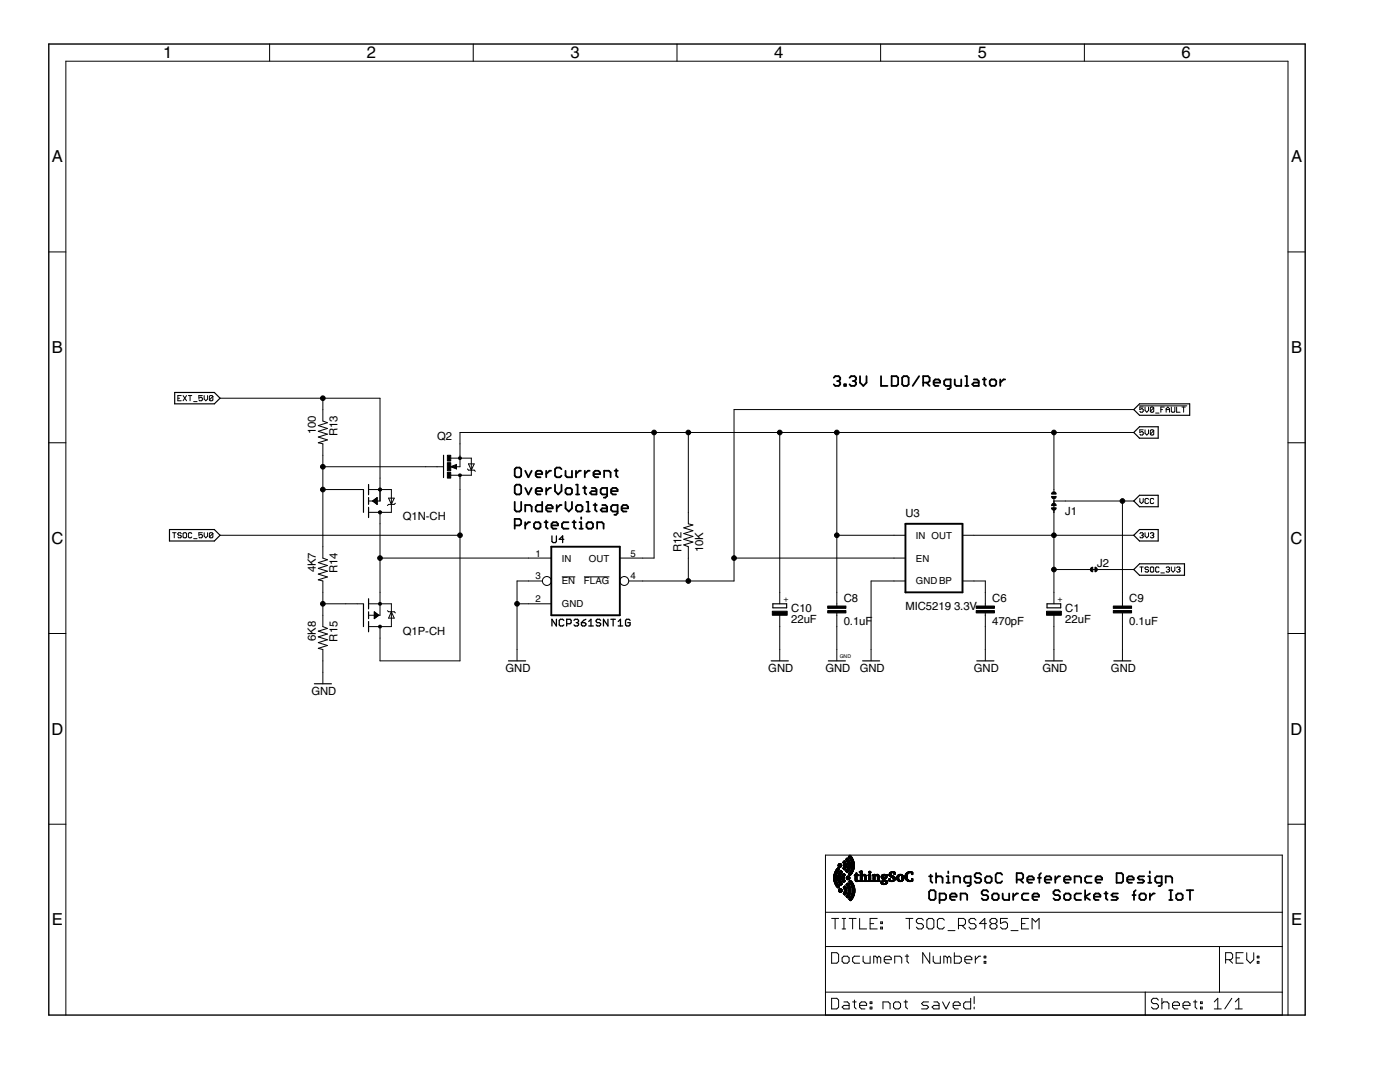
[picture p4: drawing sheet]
<svg xmlns="http://www.w3.org/2000/svg" width="279mm" height="216mm" viewBox="0 0 279 216" stroke-linecap="round" stroke-linejoin="round" font-family="sans-serif">
<defs><g id="words">
<g font-size="3.8">
<text x="32.6" y="11.7">1</text>
<text x="73.2" y="11.7">2</text>
<text x="113.9" y="11.7">3</text>
<text x="154.5" y="11.7">4</text>
<text x="195.2" y="11.7">5</text>
<text x="235.8" y="11.7">6</text>
<text x="10.3" y="32.4">A</text>
<text x="257.7" y="32.4">A</text>
<text x="10.3" y="70.5">B</text>
<text x="257.7" y="70.5">B</text>
<text x="10.3" y="108.5">C</text>
<text x="257.6" y="108.5">C</text>
<text x="10.3" y="146.6">D</text>
<text x="257.6" y="146.6">D</text>
<text x="10.3" y="184.7">E</text>
<text x="257.7" y="184.7">E</text>
</g>
<g font-size="2.6">
<text x="63.1" y="86.6" transform="rotate(-90 63.1 86.6)">100</text>
<text x="67.4" y="87" transform="rotate(-90 67.4 87)">R13</text>
<text x="87.2" y="87.9">Q2</text>
<text x="80.4" y="103.8">Q1N-CH</text>
<text x="180.7" y="103.2">U3</text>
<text x="212.6" y="102.7">J1</text>
<text x="136" y="110.2" transform="rotate(-90 136 110.2)">R12</text>
<text x="140.3" y="110.2" transform="rotate(-90 140.3 110.2)">10K</text>
<text x="219" y="113.2">J2</text>
<text x="63.1" y="114.2" transform="rotate(-90 63.1 114.2)">4K7</text>
<text x="67.4" y="114.4" transform="rotate(-90 67.4 114.4)">R14</text>
<text x="157.9" y="124.3">22uF</text>
<text x="157.9" y="122.1">C10</text>
<text x="168.4" y="124.7">0.1uF</text>
<text x="168.4" y="120.1">C8</text>
<text x="180.7" y="121.6">MIC5219</text>
<text x="190.4" y="121.6">3.3V</text>
<text x="198" y="124.7">470pF</text>
<text x="198" y="120.1">C6</text>
<text x="212.6" y="124.3">22uF</text>
<text x="212.6" y="122.1">C1</text>
<text x="225.4" y="124.7">0.1uF</text>
<text x="225.4" y="120.1">C9</text>
<text x="63.1" y="127.9" transform="rotate(-90 63.1 127.9)">6K8</text>
<text x="67.4" y="128" transform="rotate(-90 67.4 128)">R15</text>
<text x="80.4" y="126.6">Q1P-CH</text>
<text x="100.9" y="134.2">GND</text>
<text x="153.3" y="134.2">GND</text>
<text x="164.7" y="134.2">GND</text>
<text x="171.6" y="134.2">GND</text>
<text x="194.4" y="134.2">GND</text>
<text x="208" y="134.2">GND</text>
<text x="221.7" y="134.2">GND</text>
<text x="62.2" y="138.7">GND</text>
</g>
<g font-size="2.2">
<text x="182.8" y="107.5">IN OUT</text>
<text x="106.9" y="111">1</text>
<text x="112.1" y="112">IN</text>
<text x="117.5" y="112.1">OUT</text>
<text x="125.8" y="111">5</text>
<text x="182.8" y="112">EN</text>
<text x="106.9" y="115.6">3</text>
<text x="112.1" y="116.6">EN</text>
<text x="116.5" y="116.6">FLAG</text>
<text x="125.8" y="115.6">4</text>
<text x="182.8" y="116.6">GNDBP</text>
<text x="106.9" y="120.2">2</text>
<text x="112.1" y="121.2">GND</text>
</g>
<g font-size="1.9">
<text x="157.3" y="120.1" transform="rotate(-90 157.3 120.1)">+</text>
<text x="212" y="120.1" transform="rotate(-90 212 120.1)">+</text>
</g>
<text font-size="1.2" x="167.6" y="131.3">GND</text>
</g></defs>
<g fill="none" stroke="#000" stroke-width=".25">
<path d="M110.2 106.9v1.2l.2 .2h.4l.2-.2v-1.2M112.5 107.6h-.9l.7-.7v1.4M111 123.6v1.3l-.8-1.3v1.3M112.5 123.8l-.2-.2h-.5l-.2 .2v.9l.2 .2h.5l.2-.2M113.1 124.5h.7l.2-.3v-.4l-.2-.2h-.7v1.3M114.6 123.8l.2-.2h.4l.3 .2v.2l-.3 .2M115 124.2h.2M115.2 124.2l.3 .3v.2l-.3 .2h-.4l-.2-.2M116 124.2h.7l.2 .3v.2l-.2 .2h-.5l-.2-.2zM116.9 123.6l-.4 .2-.5 .4M117.5 124.9h.9M117.5 124l.4-.4v1.3"/>
<path d="M119.9 123.8l-.3-.2h-.4l-.2 .2 .2 .4h.4l.3 .3v.2l-.3 .2h-.4l-.2-.2M121.3 123.6v1.3l-.9-1.3v1.3M121.9 123.6h.9M122.4 123.6v1.3M123.4 124.9h.9M123.4 124l.4-.4v1.3M125.8 123.8l-.3-.2h-.4l-.3 .2v.9l.3 .2h.4l.3-.2v-.5h-.5"/>
</g>
<g fill="none" stroke="#000" stroke-width=".2">
<path d="M53.8 8.8v3.4M94.4 8.8v3.4M135.1 8.8v3.4M175.7 8.8v3.4M216.4 8.8v3.4M9.7 50.3h3.4M257 50.3h3.5M35.5 79.5h.3M36.2 78.9h-.7v1.1h.7M36.5 78.9l.7 1.1M37.2 78.9l-.7 1.1M37.6 78.9h.7"/>
<path d="M37.9 78.9v1.1M40.4 78.9h-.7v.6l.3-.2 .4 .2v.3l-.2 .2h-.3l-.2-.2M40.7 78.9v.7l.4 .4 .3-.4v-.7M42.5 79.1l-.2-.2h-.3l-.2 .2v.7M42.5 79.1v.7l-.2 .2h-.3l-.2-.2M42.5 79.1l-.7 .7M43.9 79.5h31.9v20.5h-2.2M64.4 79.5v4.5l.9 .3-1.8 .6 1.8 .6-1.8 .6 1.8 .5-1.8 .6 1.8 .6-1.8 .5 .9 .3v22.8l.9 .3-1.8 .6 1.8 .5-1.8 .6 1.8 .6-1.8 .6 1.8 .5-1.8 .6 .9 .2v9.1l.9 .4-1.8 .5 1.8 .6-1.8 .6 1.8 .6-1.8 .5 1.8 .6-1.8 .6 .9 .2v6.8M9.7 88.3h3.4M38.7 80.1h.6M64.4 97.7h8.1M64.4 93.1h24"/>
<path d="M73.6 97.7h4.5v4.5h-4.5M74.4 100l.9-.7v1.3zM74.4 99.9h.9M74.6 99.8h.7M74.7 99.7h.6M74.8 99.6h.5M75 99.5h.3M75.1 99.4h.2M77.6 99.4h1.1l-.6 1.2zM90 91.4h4.1v3.4h-4.1M90 93.1l1.1-.4v.9zM91.8 94.8v37.1h-16v-6.9"/>
<path d="M93.3 93.6l.2 .2h1.1l.3 .2M93.5 92.6h1.1l-.5 1.2zM130.5 86.3v25.1h-6.8M137.4 86.3v18.2l.9 .3-1.8 .5 1.8 .6-1.8 .6 1.8 .5-1.8 .6 1.8 .6-1.8 .5 .9 .4v6.8M155.6 86.3v34.2M167 86.3v34.6M210.3 100h16M210.3 86.3v12.1M210.3 99.5v.9M224 100v20.9M226.3 81.7h-79.8v34.2h-21M226.3 86.3h-134.5v6.8h-.8"/>
<path d="M227.4 81h9.5M227.5 99.5v.6l.3 .4 .4-.4v-.6M228.2 81.2h-.7v.5l.3-.1 .4 .1v.4l-.2 .2h-.4l-.1-.2M228.2 85.8h-.7v.5l.3-.2 .4 .2v.3l-.2 .2h-.4l-.1-.2M228.5 81.2v.7l.4 .4 .3-.4v-.7M228.5 85.8v.7l.4 .3 .3-.3v-.7M229.2 99.6l-.2-.1h-.3l-.2 .1v.7l.2 .2h.3l.2-.2M230.3 99.6l-.2-.1h-.4l-.1 .1v.7l.1 .2h.4l.2-.2M230.3 81.4l-.2-.2h-.4l-.1 .2v.7M230.3 85.9l-.2-.1h-.4l-.1 .1v.7M230.3 85.9v.7l-.2 .2h-.4l-.1-.2M230.3 81.4v.7l-.2 .2h-.4l-.1-.2"/>
<path d="M230.3 85.9l-.7 .7M230.3 81.4l-.7 .7M230.6 82.4h.7M231.7 81.7h.3M232.4 81.2h-.7v1.1M232.7 81.7h.7M232.7 82.3v-.7l.4-.4 .3 .4v.7M233.8 81.2v.9l.1 .2h.4l.2-.2v-.9M234.8 81.2v1.1h.7M235.9 81.2h.7M236.2 81.2v1.1M257 88.3h3.5"/>
<path d="M34.4 106.3h.7M34.8 106.3v1M36.2 106.5l-.2-.2h-.3l-.2 .2 .2 .3h.3l.2 .2-.2 .3h-.3l-.2-.2M36.5 106.5l.2-.2h.4l.1 .2v.6l-.1 .2h-.4l-.2-.2zM38.3 106.5l-.2-.2h-.3l-.2 .2v.6l.2 .2h.3l.2-.2M38.7 107.5h.6M40.4 106.3h-.7v.5l.3-.2 .4 .2v.3l-.2 .2h-.3l-.2-.2M40.7 106.3v.7l.4 .3 .3-.3v-.7M42.5 106.5l-.2-.2h-.3l-.2 .2v.6M42.5 106.5v.6l-.2 .2h-.3l-.2-.2M42.5 106.5l-.7 .6M43.9 106.8h47.9"/>
<path d="M74.4 100h.9M74.6 100.1h.7M74.7 100.2h.6M74.8 100.3h.5M75 100.4h.3M75.1 100.5h.2M75.3 100.6h.1M75.8 111.4h34.2M75.8 102.2v20.6h-2.2M78.9 100.4l-.2 .2h-1.1l-.3 .3M108.2 115.9h-5v16M112.1 115.1h2.7"/>
<path d="M116.5 115.1h5.1M146.5 111.4h34.2M167 106.8h13.7M180.7 115.9h-6.9v16M192.1 106.8h34.2M192.1 115.9h4.5v5M210.3 113.6h7.5M210.3 101.6v18.9M219 113.6h7.3M227.5 106.5l.1-.2h.4l.2 .2-.2 .3M227.5 113.1h.7M227.8 106.8h.2"/>
<path d="M227.8 113.1v1.1M228 106.8l.2 .2-.2 .3h-.4l-.1-.2M228.5 106.3v.7l.4 .3 .3-.3v-.7M229.2 113.3l-.2-.2h-.3l-.2 .2 .2 .3h.3l.2 .2-.2 .4h-.3l-.2-.2M229.6 106.5l.1-.2h.4l.2 .2-.2 .3M229.7 113.1h.4l.2 .2v.7l-.2 .2h-.4l-.1-.2v-.7zM229.9 106.8h.2M230.1 106.8l.2 .2-.2 .3h-.4l-.1-.2M231.3 113.3l-.2-.2h-.3l-.2 .2v.7l.2 .2h.3l.2-.2M231.7 114.3h.7M232.7 113.3l.2-.2h.3l.2 .2-.2 .3M233.1 113.6h.1"/>
<path d="M233.2 113.6l.2 .2-.2 .4h-.3l-.2-.2M233.8 113.1v.7l.3 .4 .4-.4v-.7M234.8 113.3l.2-.2h.3l.2 .2-.2 .3M235.2 113.6h.1M235.3 113.6l.2 .2-.2 .4h-.3l-.2-.2M9.7 126.4h3.4M64.4 120.5h8.1M73.6 120.5h4.5v4.5h-4.5M74.7 123.3h.1M74.7 122.1l.9 .7-.9 .6zM74.7 123.4h.1M74.7 123.2h.3"/>
<path d="M74.7 123.1h.4M74.7 123h.6M74.7 122.9h.7M74.7 122.7h.8M74.7 122.6h.7M74.7 122.5h.5M74.7 122.4h.4M74.7 122.3h.3M74.7 122.2h.1M77.3 121.9l.3 .2h1.1l.2 .2M78.1 122.1l.6 1.2h-1.1zM103.2 120.5h6.8"/>
<path d="M155.6 122.8v9.1M167 122.3v9.6M196.6 122.3v9.6M210.3 122.8v9.1M224 122.3v9.6M257 126.4h3.5M9.7 164.5h3.4M164.7 170.6h91.2v31.9h-91.2zM257 164.5h3.5M164.7 188.9h91.2M164.7 198h91.2M164.7 182h91.2"/>
<path d="M166 190.1h1l.4 .3v1.4l-.4 .4h-1zM166 199.2h1l.4 .4v1.4l-.4 .3h-1zM166 183.3h1.4M166.7 183.3v2.1M168.1 191.1l.3-.3h.7l.4 .3v.7l-.4 .4h-.7l-.3-.4zM168.1 183.3h.7M168.1 185.4h.7M168.4 199.9h.7l.4 .4v1h-1.1l-.3-.3 .3-.4h1.1M168.4 183.3v2.1M169.5 183.3h1.4M170.2 199.9h.7M170.2 183.3v2.1"/>
<path d="M170.5 199.6v1.4l.4 .3M171.6 183.3v2.1h1.4M171.6 190.8h-1.1l-.3 .3v.7l.3 .4h1.1M172.3 190.8v1l.3 .4h1.1v-1.4M173.7 199.9h.3v.4h-.3zM173.7 184.3h.7M175.1 183.3h-1.4v2.1h1.4M175.1 191.1l-.4-.3h-.3v1.4M175.1 191.1l.3-.3 .4 .3v1.1M175.1 191.1v1.1M175.8 185h.3v.4h-.3zM175.8 184h.3v.3h-.3z"/>
<path d="M176.5 191.5h1.4v-.4l-.4-.3h-.7l-.3 .3v.7l.3 .4h.7M178.6 192.2v-1.4h1l.4 .3v1.1M180.4 199.9h.7M180.7 190.8h.7M180.8 199.6v1.4l.3 .3M180.8 183.3h1.4M181 190.4v1.4l.4 .4M181.5 183.3v2.1M184.3 183.6l-.4-.3h-.7l-.3 .3v.4l.3 .3h.7l.4 .4v.3l-.4 .4h-.7l-.3-.4M185 183.6l.3-.3h.7l.4 .3v1.4l-.4 .4h-.7l-.3-.4zM185.3 199.9h-1l-.4 .4 .4 .3h.7l.3 .4-.3 .3h-1.1M185.5 190.1v2.1l-1.4-2.1v2.1"/>
<path d="M186.2 190.8v1l.4 .4h1.1v-1.4M186.4 199.9h.7l.3 .4v1h-1l-.4-.3 .4-.4h1M188.1 199.9l.7 1.4 .7-1.4M188.5 183.6l-.4-.3h-.7l-.3 .3v1.4l.3 .4h.7l.4-.4M189.1 191.1l-.4-.3h-.3v1.4M189.1 191.1v1.1M189.1 191.1l.3-.3 .4 .3v1.1M189.2 185.7h1.4M190.5 190.1v2.1h1l.4-.4v-.7l-.4-.3h-1M191.3 184.7h1l.4-.4v-.7l-.4-.3h-1v2.1M192 184.7l.7 .7M192.6 191.5h1.4v-.4l-.4-.3h-.7l-.3 .3v.7l.3 .4h.7"/>
<path d="M193.7 199.2v2.1h-1l-.4-.3v-.7l.4-.4h1M194.4 198.9v1.4M194.6 190.8v1.4M194.8 183.6l-.4-.3h-.7l-.3 .3v.4l.3 .3h.7l.4 .4v.3l-.4 .4h-.7l-.3-.4M195.7 190.8h-.4l-.7 .7M196.4 191.8h.3v.4h-.3zM196.4 190.8h.3v.3h-.3zM196.9 184.3h-1.4l1-1v2.1M197.9 184.3l-.3-.3v-.4l.3-.3h.7l.4 .3v.4l-.4 .3M197.9 184.3l-.3 .4v.3l.3 .4h.7l.4-.4v-.3l-.4-.4M197.9 184.3h.7M201.1 183.3h-1.4v1l.7-.3h.3l.4 .3v.7l-.4 .4h-.7l-.3-.4"/>
<path d="M201.8 185.7h1.4M203.9 184.3h.7M205.3 183.3h-1.4v2.1h1.4M206 185.4v-2.1l.7 .7 .7-.7v2.1M228.6 198v4.5M231.2 199.6l-.4-.4h-.7l-.3 .4v.3l.3 .4h.7l.4 .3v.4l-.4 .3h-.7l-.3-.3M231.9 199.2v2.1M238.2 199.9h.7M238.5 199.6v1.4l.4 .3M239.6 199.9h.3v.4h-.3zM242.3 199.9l.7-.7v2.1M243.4 188.9v9.1"/>
<path d="M244.6 191.5h1.1l.3-.4v-.7l-.3-.3h-1.1v2.1M245.3 191.5l.7 .7M245.8 199.2l-1.4 2.1M246.5 199.9l.7-.7v2.1M246.7 191.1h.7M248.1 190.1h-1.4v2.1h1.4M248.8 190.1v1.4l.7 .7 .7-.7v-1.4M250.9 191.8h.3v.4h-.3zM250.9 190.8h.3v.3h-.3zM13.1 202.5v-190.3h243.9v190.3M171.6 200.6h1.4v-.3l-.4-.4h-.7l-.3 .4v.7l.3 .3h.7M173.7 201h.3v.3h-.3z"/>
<path d="M176.2 201.3v-1.4h1.1l.3 .4v1M178.3 200.3l.4-.4h.7l.3 .4v.7l-.3 .3h-.7l-.4-.3zM190.2 200.6h1.4v-.3l-.3-.4h-.7l-.4 .4v.7l.4 .3h.7M194.4 201v.3M231.9 200.3l.3-.4h.7l.4 .4v1M234 200.6h1.4v-.3l-.4-.4h-.7l-.3 .4v.7l.3 .3h.7M236.1 200.6h1.4v-.3l-.4-.4h-.7l-.3 .4v.7l.3 .3h.7M239.6 201h.3v.3h-.3zM242.3 201.3h1.4M246.5 201.3h1.4"/>
<circle cx="109.1" cy="115.9" r=".89"/>
<circle cx="124.6" cy="115.9" r=".89"/>
</g>
<g fill="none" stroke="#000" stroke-width=".23">
<path d="M34.9 78.3h7.9l1.1 1.2-1.1 1.1h-7.9zM72.5 97.7v4.5M73.6 96.7v2M73.6 99.3v1.3M88.5 90.8v4.5M210.3 100v2.2M226.3 100l1.1-1.2h3.7v2.3h-3.7zM226.3 86.3l1.1-1.1h3.7v2.2h-3.7zM227.4 80.6h10v2.3h-10l-1.1-1.2zM33.8 105.7h9l1.1 1.1-1.1 1.1h-9zM73.6 101.2v2.1M73.6 119.5v2"/>
<path d="M218.1 113.6h.4M226.3 106.8l1.1-1.1h3.7v2.2h-3.7zM226.3 113.6l1.1-1.1h9v2.3h-9zM62.7 136.4h3.4M72.5 120.5v4.5M73.6 122.1v1.3M73.6 124v2.1M101.5 131.9h3.4M153.9 131.9h3.4M154.2 120.5h2.8v.8h-2.8zM165.3 131.9h3.4M172.1 131.9h3.5"/>
<path d="M194.9 131.9h3.5M208.6 131.9h3.4M209 120.5h2.7v.8h-2.7zM222.3 131.9h3.4"/>
</g>
<path d="M9.7 8.8h250.8v193.7h-250.8zM90.8 93.1h.2v-.2l-.8 .2 .8 .3" fill="none" stroke="#000" stroke-width=".28"/>
<path d="M110 109.1h13.7v13.7h-13.7zM180.7 104.5h11.4v13.7h-11.4z" fill="none" stroke="#000" stroke-width=".38"/>
<g fill="#000" stroke="#000" stroke-width=".2">
<path d="M89.3 90.8h.7v1.2h-.7zM89.3 94.3h.7v1.1h-.7zM89.3 92.3h.7v1.6h-.7zM154.1 122h3v.8h-3zM165.2 121.8h3.6v.5h-3.6zM165.2 120.9h3.6v.5h-3.6zM194.8 121.8h3.7v.5h-3.7zM194.8 120.9h3.7v.5h-3.7zM208.9 122h2.9v.8h-2.9zM222.2 121.8h3.6v.5h-3.6zM222.2 120.9h3.6v.5h-3.6zM166.4 175.5l.5 .1z"/>
<path d="M166.4 175.5h.5zM166.4 175.4l.5 .1zM166.4 175.4h.5zM166.4 175.3l.5 .1zM166.4 175.3h.5zM166.4 175.2l.5 .1zM166.4 175.2h.5zM166.4 175.1l.5 .1zM166.4 175.1h.5zM166.4 175l.5 .1zM166.4 175h.5zM166.4 174.9l.5 .1z"/>
<path d="M166.4 174.9h.5zM166.4 175.6h.5zM166.4 174.8l.5 .1zM166.4 174.8h.5zM166.4 174.7l.5 .1zM166.4 175.7l.5 .1zM166.4 175.7h.5zM166.4 175.6l.5 .1zM166.4 174.7h.5zM166.4 174.6l.5 .1zM166.4 174.6h.5zM166.5 175.8l.5 .1z"/>
<path d="M166.5 175.8h.5zM166.5 175.8h.4zM166.5 174.5l.4 .1zM166.5 174.5l.5 .1zM166.5 174.5h.5zM166.5 175.9h.5zM166.5 174.4l.5 .1zM166.5 176h.5zM166.5 175.9l.5 .1zM166.5 174.4h.5zM166.5 174.3l.5 .1zM166.5 176l.5 .1z"/>
<path d="M166.5 174.3h.5zM166.5 176.1h.5zM166.5 174.2l.5 .1zM166.6 176.1l.5 .1zM166.6 176.1h.5zM166.6 174.2h.5zM166.6 176.2h.5zM166.6 174.1l.5 .1zM166.6 176.3h.6zM166.6 176.2l.5 .1zM166.6 174.1h.5zM166.6 174l.6 .1z"/>
<path d="M166.6 176.3h.5zM166.6 176.4h.6zM166.6 176.3l.6 .1zM166.6 174h.6zM166.6 173.9l.6 .1zM166.7 176.4h.5zM166.7 173.9l.5 .1zM166.7 176.4l.5 .1zM166.7 173.9h.5zM166.7 176.5h.6zM166.7 176.4l.6 .1zM166.7 173.8l.6 .1z"/>
<path d="M166.7 176.5l.6 .1zM166.7 173.8h.6zM166.8 176.6h.5zM166.8 173.8h.5zM166.8 173.7l.5 .1zM166.8 176.7h.6zM166.8 173.7h.6zM166.8 176.6l.6 .1zM166.8 173.6l.6 .1zM166.8 176.7l.7 .1zM166.8 173.6h.7zM166.9 176.7l.5 .1z"/>
<path d="M166.9 173.6h.5zM166.9 176.8h.6zM166.9 173.5l.6 .1zM166.9 173.5h.6zM166.9 176.8l.7 .1zM166.9 173.5h.7zM167 176.9h.6zM167 173.4l.6 .1zM167 176.9h.5zM167 173.4l.5 .1zM167 177h.5zM167 176.9l.5 .1z"/>
<path d="M167 173.4h.6zM167 173.4h.5zM167 173.3l.5 .1zM167.1 177l.3 .1zM167.1 173.3h.3zM167.1 173.2l.3 .1zM167.1 177.1h.3zM167.2 177.1h.2zM167.2 173.2h.2zM167.2 177.1h.1zM167.2 175.4l.5 .1zM167.2 175.4h.5z"/>
<path d="M167.2 174.9l.5 .1zM167.2 174.9h.5zM167.2 173.2h.1zM167.2 177.1l.1 .1zM167.2 175.6h.5zM167.2 175.5l.5 .1zM167.2 175.3l.5 .1zM167.2 175.3h.5zM167.2 175.2l.5 .1zM167.2 175.2h.5zM167.2 175.1l.5 .1zM167.2 175.1h.5z"/>
<path d="M167.2 175l.5 .1zM167.2 175h.5zM167.2 174.8h.5zM167.2 175.6l.5 .1zM167.2 175.5h.5zM167.2 174.8l.5 .1zM167.2 174.7h.5zM167.2 174.7l.5 .1zM167.2 174.6l.5 .1zM167.2 172.7h.8zM167.3 175.7l.5 .1zM167.3 175.7h.5z"/>
<path d="M167.3 174.6l.5 .1zM167.3 174.6h.5zM167.3 172.7l.7 .1zM167.3 172.7h.7zM167.3 172.6h.7zM167.3 175.8l.5 .1zM167.3 175.8h.5zM167.3 174.5l.5 .1zM167.3 174.5h.5zM167.3 172.8l.7 .1zM167.3 172.8h.7zM167.3 172.6l.7 .1z"/>
<path d="M167.3 172.5l.7 .1zM167.3 175.9h.6zM167.3 175.9h.5zM167.3 174.4l.5 .1zM167.3 172.9h.6zM167.3 172.8l.6 .1zM167.3 172.5h.6zM167.3 175.9l.6 .1zM167.3 174.4h.6zM167.3 177.7h.8zM167.3 176h.6zM167.3 174.3l.6 .1z"/>
<path d="M167.3 172.4l.6 .1zM167.4 177.8h.6zM167.4 177.7l.6 .1zM167.4 177.7l.7 .1zM167.4 177.7h.7zM167.4 177.6l.7 .1zM167.4 177.6h.6zM167.4 176l.5 .1zM167.4 176h.5zM167.4 174.3h.5zM167.4 172.9l.5 .1zM167.4 172.4h.5z"/>
<path d="M167.4 177.8l.7 .1zM167.4 177.8h.7zM167.4 177.6h.7zM167.4 177.5l.7 .1zM167.4 177.5h.7zM167.4 176.1h.5zM167.4 174.2l.5 .1zM167.4 177.9h.6zM167.4 177.5h.6zM167.4 176.1h.6zM167.4 174.2l.6 .1zM167.4 174.2h.6z"/>
<path d="M167.4 176.2h.6zM167.4 176.1l.6 .1zM167.4 174.1l.6 .1zM167.4 173h.5zM167.4 172.4h.4zM167.4 177.4l.6 .1zM167.5 177.9l.5 .1zM167.5 177.4l.5 .1zM167.5 176.2l.6 .1zM167.5 174.1h.6zM167.5 173h.3zM167.5 172.3l.3 .1z"/>
<path d="M167.5 177.4h.5zM167.5 176.3h.6zM167.5 174l.6 .1zM167.5 172.3l.2 .1zM167.5 178h.4zM167.5 177.4h.4zM167.5 173h.2zM167.6 176.3l.5 .1zM167.6 174h.5zM167.6 173.9l.5 .1zM167.6 178h.3zM167.6 177.4h.3z"/>
<path d="M167.6 176.4h.5zM167.6 173.9h.5zM167.6 178l.2 .1zM167.6 177.3l.2 .1zM167.6 176.4l.4 .1zM167.6 173.9h.4zM167.6 173.8l.4 .1zM167.7 176.5h.3zM167.7 173.8l.3 .1zM167.7 176.5l.2 .1zM167.7 173.8h.3zM167.7 176.6h.2z"/>
<path d="M167.7 173.8h.2zM167.8 173.7l.1 .1zM168 175.2h.4zM168 175.1l.4 .1zM168 175.1h.4zM168 175.3h.4zM168 175.2l.4 .1zM168 175l.4 .1zM168 175h.4zM168 175.5h.5zM168 175.4l.5 .1zM168 175.3l.5 .1z"/>
<path d="M168 175h.5zM168 174.9h.5zM168 174.8l.5 .1zM168 175.5l.5 .1zM168 175.4h.5zM168 174.9l.5 .1zM168 174.8h.5zM168 175.6h.6zM168 175.5l.6 .1zM168 174.8h.6zM168.1 175.6l.5 .1zM168.1 175.6h.5z"/>
<path d="M168.1 174.7l.5 .1zM168.1 174.7h.5zM168.1 175.7h.5zM168.1 174.6l.5 .1zM168.1 175.7h.6zM168.1 174.6h.6zM168.1 175.7l.6 .1zM168.1 174.5l.6 .1zM168.1 175.8h.6zM168.2 175.8l.4 .1zM168.2 174.5h.5zM168.2 174.5h.4z"/>
<path d="M168.2 175.9h.4zM168.2 174.4l.4 .1zM168.2 173.3h.6zM168.2 173.2l.6 .1zM168.2 172.1h.6zM168.2 172l.6 .1zM168.2 175.9l.3 .1zM168.2 174.4h.4zM168.2 173.3h.5zM168.2 173.2h.6zM168.2 172l.5 .1zM168.3 176h.2z"/>
<path d="M168.3 175.9l.2 .1zM168.3 174.3l.2 .1zM168.3 173.3l.4 .1zM168.3 173.2h.5zM168.3 172.1l.5 .1zM168.3 172h.4zM168.3 176h.1zM168.3 174.4h.2zM168.3 173.1l.5 .1zM168.3 172.2h.5zM168.3 178.3h.5zM168.3 178.2l.5 .1z"/>
<path d="M168.3 177.1h.5zM168.3 174.3h.2zM168.3 173.4h.4zM168.3 178.3l.5 .1zM168.3 178.2l.6 .1zM168.3 177.1l.6 .1zM168.3 177.1h.6zM168.3 177l.5 .1zM168.3 174.3h.1zM168.3 173.1h.5zM168.3 172.2l.5 .1zM168.3 171.9l.4 .1z"/>
<path d="M168.3 178.4h.5zM168.3 178.2h.6zM168.3 177.2h.6zM168.3 177h.5zM168.3 173.4l.4 .1zM168.3 173l.5 .1zM168.3 172.3h.5zM168.4 178.4h.4zM168.4 178.2h.5zM168.4 178.1l.5 .1zM168.4 177.2h.5zM168.4 177.1l.5 .1z"/>
<path d="M168.4 177h.4zM168.4 173l.5 .1zM168.4 173h.5zM168.4 172.3l.5 .1zM168.4 172.3h.5zM168.4 173.5h.2zM168.4 173.4l.2 .1zM168.4 172.9l.5 .1zM168.4 172.4h.5zM168.4 171.9h.2zM168.4 178.4l.3 .1zM168.4 178.1h.5z"/>
<path d="M168.4 177.3h.5zM168.4 177.2l.5 .1zM168.4 176.9l.3 .1zM168.4 172.8h.5zM168.4 172.5l.5 .1zM168.4 171.8l.2 .1zM168.4 172.9h.5zM168.4 172.8l.5 .1zM168.4 172.5h.5zM168.4 172.4l.5 .1zM168.4 178.5h.3zM168.4 178l.6 .1z"/>
<path d="M168.4 177.3l.6 .1zM168.4 176.9h.3zM168.4 173.5l.2 .1zM168.4 172.7l.5 .1zM168.4 172.7h.5zM168.4 172.6l.5 .1zM168.4 172.6h.5zM168.4 171.8h.2zM168.5 178.5h.2zM168.5 178h.5zM168.5 177.4h.5zM168.5 176.9h.2z"/>
<path d="M168.5 177.9l.5 .1zM168.5 177.4l.5 .1zM168.5 176.8l.2 .1zM168.5 178.5l.2 .1zM168.5 177.9h.5zM168.5 177.8l.5 .1zM168.5 177.8h.5zM168.5 177.6h.5zM168.5 177.5l.5 .1zM168.5 177.5h.5zM168.5 177.7l.5 .1zM168.5 177.7h.5z"/>
<path d="M168.5 177.6l.5 .1zM168.5 176.8h.2zM168.8 173.8l.5 .1zM168.8 173.8h.6zM168.8 171.5l.6 .1zM168.8 171.5h.5zM168.8 173.9h.5zM168.8 171.6h.6zM168.8 171.4l.5 .1zM168.8 173.7l.6 .1zM168.8 178.8l.6 .1zM168.8 176.5l.6 .1z"/>
<path d="M168.8 171.4h.5zM168.9 178.9h.5zM168.9 178.8h.6zM168.9 176.6h.6zM168.9 176.5h.5zM168.9 173.9l.3 .1zM168.9 173.7l.5 .1zM168.9 171.6l.5 .1zM168.9 171.4h.4zM168.9 176.4l.5 .1zM168.9 175.2l.7 .1zM168.9 175.2h.7z"/>
<path d="M168.9 175.2h.8zM168.9 175.1l.8 .1zM168.9 175.1l.7 .1zM168.9 175.1h.7zM168.9 173.9l.4 .1zM168.9 173.7h.5zM168.9 171.7h.5zM168.9 178.9l.5 .1zM168.9 178.7l.6 .1zM168.9 176.6l.6 .1zM168.9 175.3h.7zM168.9 175l.7 .1z"/>
<path d="M168.9 175h.7zM168.9 174h.3zM168.9 173.6l.6 .1zM168.9 171.7h.6zM168.9 171.3l.3 .1zM168.9 176.7h.6zM168.9 176.4h.5zM168.9 175.3l.7 .1zM168.9 173.6h.6zM168.9 171.7l.6 .1zM169 179h.3zM169 178.7h.5z"/>
<path d="M169 176.4h.3zM169 175.4h.5zM169 175.3l.6 .1zM169 174.9l.5 .1zM169 174l.2 .1zM169 173.5l.5 .1zM169 171.8h.5zM169 171.3l.2 .1zM169 178.6l.5 .1zM169 176.7h.5zM169 173.5h.5zM169 171.8l.5 .1z"/>
<path d="M169 171.3h.2zM169 174.9h.5zM169 174.1h.2zM169 179l.3 .1zM169 178.6l.6 .1zM169 178.6h.6zM169 176.7l.6 .1zM169 176.3l.3 .1zM169 175.4l.5 .1zM169 174.1h.1zM169 171.2l.1 .1zM169 176.8h.6z"/>
<path d="M169 176.3h.3zM169 173.4l.5 .1zM169 171.9h.5zM169.1 179.1h.2zM169.1 178.6h.5zM169.1 178.5l.5 .1zM169.1 176.8h.5zM169.1 176.3h.2zM169.1 174.8l.3 .1zM169.1 173.4l.5 .1zM169.1 173.4h.5zM169.1 171.9l.5 .1z"/>
<path d="M169.1 179.1h.1zM169.1 178.5h.5zM169.1 176.8l.5 .1zM169.1 176.3h.1zM169.1 175.5h.4zM169.1 173.3l.5 .1zM169.1 172h.5zM169.1 179.1l.1 .1zM169.1 176.9h.5zM169.1 176.2l.1 .1zM169.1 173.3h.5zM169.1 172l.5 .1z"/>
<path d="M169.1 178.4l.5 .1zM169.1 176.9l.5 .1zM169.1 173.2l.5 .1zM169.1 172.1h.5zM169.1 178.4h.6zM169.1 177h.6zM169.1 173.2h.6zM169.1 172.1l.6 .1zM169.1 172.1h.6zM169.2 178.4h.5zM169.2 177h.5zM169.2 175.5l.2 .1z"/>
<path d="M169.2 174.8h.1zM169.2 173.1l.4 .1zM169.2 173.1l.5 .1zM169.2 172.2l.5 .1zM169.2 172.2h.4zM169.2 178.3l.5 .1zM169.2 178.3h.5zM169.2 177.1h.5zM169.2 177l.5 .1zM169.2 173h.5zM169.2 172.3l.5 .1zM169.2 172.3h.5z"/>
<path d="M169.2 178.2l.5 .1zM169.2 177.1l.5 .1zM169.2 173.1h.5zM169.2 173l.5 .1zM169.2 172.9h.5zM169.2 172.4l.5 .1zM169.2 178.2h.5zM169.2 177.2h.5zM169.2 172.9l.5 .1zM169.2 172.4h.5zM169.2 178.1h.6zM169.2 177.3h.6z"/>
<path d="M169.2 177.2l.6 .1zM169.2 172.8l.5 .1zM169.2 172.8h.5zM169.2 172.7l.5 .1zM169.2 172.7h.5zM169.2 172.6l.5 .1zM169.2 172.6h.5zM169.2 172.5l.5 .1zM169.2 172.5h.5zM169.3 178.1l.4 .1zM169.3 178.1h.4zM169.3 177.9l.5 .1z"/>
<path d="M169.3 177.9h.5zM169.3 177.4l.5 .1zM169.3 177.4h.5zM169.3 177.2h.4zM169.3 178l.5 .1zM169.3 178h.5zM169.3 177.3l.5 .1zM169.3 177.8l.5 .1zM169.3 177.8h.5zM169.3 177.7l.5 .1zM169.3 177.7h.5zM169.3 177.6l.5 .1z"/>
<path d="M169.3 177.6h.5zM169.3 177.5l.5 .1zM169.3 177.5h.5zM169.3 174.4h.6zM169.3 170.9l.6 .1zM169.3 174.4l.6 .1zM169.3 174.3l.7 .1zM169.3 171h.7zM169.3 170.9h.6zM169.4 174.4l.5 .1zM169.4 174.3h.6zM169.4 171l.6 .1z"/>
<path d="M169.4 170.9h.5zM169.4 174.5h.5zM169.4 171.1h.6zM169.4 170.8l.5 .1zM169.4 179.4l.6 .1zM169.4 179.4l.7 .1zM169.4 179.4h.7zM169.4 176h.7zM169.4 175.9l.6 .1zM169.4 174.5h.4zM169.4 174.2l.6 .1zM169.4 174.2l.7 .1z"/>
<path d="M169.4 171.1l.7 .1zM169.4 171.1h.7zM169.4 170.8l.4 .1zM169.4 179.5h.6zM169.4 179.3l.7 .1zM169.4 175.9h.6zM169.4 174.5l.4 .1zM169.4 174.2h.7zM169.4 170.8h.4zM169.5 179.3l.6 .1zM169.5 176l.6 .1zM169.5 175.9h.5z"/>
<path d="M169.5 174.5l.3 .1zM169.5 174.2h.6zM169.5 171.2h.6zM169.5 170.8h.3zM169.5 179.5h.5zM169.5 179.3h.6zM169.5 176.1h.6zM169.5 175.9h.4zM169.5 179.2l.6 .1zM169.5 175.8l.4 .1zM169.5 174.6h.3zM169.5 179.5l.4 .1z"/>
<path d="M169.5 179.2l.7 .1zM169.5 176.1l.7 .1zM169.5 174.6h.2zM169.5 174.1l.6 .1zM169.5 174.1h.6zM169.5 171.2l.6 .1zM169.5 170.7l.2 .1zM169.5 179.2h.7zM169.5 176.1l.6 .1zM169.5 175.8h.4zM169.5 174.6l.2 .1zM169.5 171.3h.6z"/>
<path d="M169.5 170.7h.2zM169.6 179.6h.3zM169.6 179.2h.6zM169.6 174.6l.1 .1zM169.6 174.1h.5zM169.6 170.7h.1zM169.6 179.1l.6 .1zM169.6 176.2h.6zM169.6 175.8h.2zM169.6 174l.5 .1zM169.6 171.3l.6 .1zM169.6 171.3h.5z"/>
<path d="M169.6 179.6l.3 .1zM169.6 176.2l.6 .1zM169.6 175.7l.2 .1zM169.6 174l.6 .1zM169.6 174h.6zM169.6 179.6l.2 .1zM169.6 175.7h.2zM169.6 173.9l.6 .1zM169.6 171.4h.6zM169.7 179.7h.1zM169.7 179.1h.5zM169.7 176.3h.5z"/>
<path d="M169.7 175.7h.1zM169.7 173.9l.5 .1zM169.7 171.4h.5zM169.7 179.1h.6zM169.7 179l.6 .1zM169.7 176.3h.6zM169.7 173.9h.5zM169.7 171.4l.5 .1zM169.7 176.3l.5 .1zM169.7 173.8l.5 .1zM169.7 171.5h.5zM169.7 179h.6z"/>
<path d="M169.7 176.4h.6zM169.7 173.8l.6 .1zM169.7 173.8h.6zM169.7 171.5l.6 .1zM169.7 171.6h.6zM169.8 178.9l.5 .1zM169.8 176.4l.5 .1zM169.8 176.4h.5zM169.8 173.7l.5 .1zM169.8 171.6l.5 .1zM169.8 171.6h.5zM169.8 178.9h.5z"/>
<path d="M169.8 176.5h.5zM169.8 173.8h.5zM169.8 171.7h.5zM169.8 176.5l.5 .1zM169.8 173.7h.5zM169.8 171.7l.5 .1zM169.8 178.8l.6 .1zM169.8 178.8h.6zM169.8 176.6h.6zM169.8 176.5l.6 .1zM169.8 173.6l.5 .1zM169.8 173.6h.5z"/>
<path d="M169.8 171.8h.5zM169.9 178.7l.5 .1zM169.9 178.7h.5zM169.9 176.6h.5zM169.9 173.5l.5 .1zM169.9 173.5h.5zM169.9 171.8l.5 .1zM169.9 176.6l.5 .1zM169.9 173.4l.5 .1zM169.9 173.4h.5zM169.9 171.9l.5 .1zM169.9 171.9h.5z"/>
<path d="M169.9 178.6l.6 .1zM169.9 176.7l.6 .1zM169.9 176.7h.5zM169.9 172h.5zM169.9 178.6h.6zM169.9 176.8h.6zM169.9 176.7l.5 .1zM169.9 173.3l.5 .1zM169.9 173.3h.5zM169.9 172l.5 .1zM169.9 178.5l.6 .1zM169.9 173.3h.6z"/>
<path d="M169.9 173.2l.6 .1zM169.9 173.2h.6zM169.9 172.1l.6 .1zM169.9 172.1h.6zM170 178.5l.5 .1zM170 178.5h.5zM170 176.9h.5zM170 176.8l.5 .1zM170 176.8h.5zM170 173.2h.5zM170 173.1l.5 .1zM170 172.2l.5 .1z"/>
<path d="M170 172.2h.5zM170 178.4l.5 .1zM170 178.4h.5zM170 177h.5zM170 176.9l.5 .1zM170 173.1h.5zM170 173l.5 .1zM170 173h.5zM170 172.9l.5 .1zM170 172.4h.5zM170 172.3l.5 .1zM170 172.3h.5z"/>
<path d="M170 178.3l.5 .1zM170 177l.5 .1zM170 172.9h.5zM170 172.8l.5 .1zM170 172.8h.5zM170 172.7l.5 .1zM170 172.7h.5zM170 172.6l.5 .1zM170 172.6h.5zM170 172.5l.5 .1zM170 172.5h.5zM170 172.4l.5 .1z"/>
<path d="M170 178.3h.5zM170 178.2l.5 .1zM170 177.1h.5zM170.1 178.2l.5 .1zM170.1 178.2h.5zM170.1 177.2h.5zM170.1 177.1l.5 .1zM170.1 177.1h.5zM170.1 178.1h.5zM170.1 177.4h.5zM170.1 177.3l.5 .1zM170.1 177.3h.5z"/>
<path d="M170.1 178.1l.5 .1zM170.1 178l.5 .1zM170.1 178h.5zM170.1 177.9l.5 .1zM170.1 177.9h.5zM170.1 177.8l.5 .1zM170.1 177.8h.5zM170.1 177.7l.5 .1zM170.1 177.7h.5zM170.1 177.6l.5 .1zM170.1 177.6h.5zM170.1 177.5l.5 .1z"/>
<path d="M170.1 177.5h.5zM170.1 177.4l.5 .1zM170.1 177.2l.5 .1zM170.5 174.7h.9zM170.5 174.6l.9 .1zM170.5 174.6h.9zM170.6 174.5l.8 .1zM170.6 174.5l.4 .1zM170.6 174.5h.4zM170.7 175.7h.7zM170.7 175.6l.4 .1zM170.7 175.6l.3 .1z"/>
<path d="M170.7 175.6h.3zM170.7 175.5l.3 .1zM170.7 175.5h.3zM170.7 175.4l.3 .1zM170.7 175.4h.3zM170.7 175.3l.3 .1zM170.7 175.3h.3zM170.7 175.2l.3 .1zM170.7 175.2h.3zM170.7 175.1l.3 .1zM170.7 175.1h.3zM170.7 175l.3 .1z"/>
<path d="M170.7 175h.3zM170.7 174.9l.3 .1zM170.7 174.9h.3zM170.7 174.8l.3 .1zM170.7 174.8h.3zM170.7 174.7l.3 .1zM170.7 175.7h.5zM170.7 174.5h.3zM170.7 175.8h.7zM170.7 175.7l.7 .1zM170.7 174.4l.3 .1zM170.7 175.8l.7 .1z"/>
<path d="M170.8 174.4h.2zM170.8 174.3l.2 .1zM170.8 175.8l.5 .1zM170.8 174.3h.2zM170.8 175.9h.4zM170.8 174.2l.2 .1zM170.8 174.2h.2zM170.9 175.9h.2zM171.5 174l.5 .1zM171.5 174h.5zM171.5 173.9l.5 .1zM171.5 173.9h.5z"/>
<path d="M171.5 175.9h.7zM171.5 175.8l.7 .1zM171.5 175.8h.7zM171.5 175.7l.7 .1zM171.6 173.9h.4zM171.7 173.8l.3 .1zM171.7 175.7h.4zM171.7 175.7h.3zM171.7 175.6l.3 .1zM171.7 175.6h.3zM171.7 175.5l.3 .1zM171.7 175.5h.3z"/>
<path d="M171.7 175.4l.3 .1zM171.7 175.4h.3zM171.7 175.3l.3 .1zM171.7 175.3h.3zM171.7 175.2l.3 .1zM171.7 175.2h.3zM171.7 175.1l.3 .1zM171.7 175.1h.3zM171.7 175l.3 .1zM171.7 175h.3zM171.7 174.9l.3 .1zM171.7 174.9h.3z"/>
<path d="M171.7 174.8l.3 .1zM171.7 174.8h.3zM171.7 174.7l.4 .1zM171.7 174.7l.5 .1zM171.7 174.7h1.1zM171.7 174.6l1.1 .1zM171.7 174.6h.3zM171.7 174.5l.3 .1zM171.7 174.5h.3zM171.7 174.4l.3 .1zM171.7 174.4h.3zM171.7 174.3l.3 .1z"/>
<path d="M171.7 174.3h.3zM171.7 174.2l.3 .1zM171.7 174.2h.3zM171.7 174.1l.3 .1zM171.7 174.1h.3zM171.7 174l.3 .1zM171.8 173.8h.2zM171.9 173.8h.1zM172.1 174.6h.7zM172.2 174.5l.6 .1zM172.2 174.5l.5 .1zM172.3 174.5h.4z"/>
<path d="M172.4 175.9h.7zM172.4 175.8l.7 .1zM172.4 175.8h.7zM172.4 174.7l.4 .1zM172.4 175.7l.7 .1zM172.4 174.5h.2zM172.5 174.8h.3zM172.5 174.8h.4zM172.5 174.9h.4zM172.5 174.8l.4 .1zM172.5 175.7h.4zM172.6 175.7h.3z"/>
<path d="M172.6 175.6l.3 .1zM172.6 175.6h.3zM172.6 175.5l.3 .1zM172.6 175.5h.3zM172.6 175.4l.3 .1zM172.6 175.4h.3zM172.6 175.3l.3 .1zM172.6 175.3h.3zM172.6 175.2l.3 .1zM172.6 175.2h.3zM172.6 175.1l.3 .1zM172.6 175.1h.3z"/>
<path d="M172.6 175l.3 .1zM172.6 175h.3zM172.6 174.9l.3 .1zM172.6 174.9h.3zM173.2 175.9h.7zM173.2 175.8l.7 .1zM173.2 175.8h.7zM173.2 175.7l.7 .1zM173.2 174.7h.5zM173.2 174.6l.5 .1zM173.2 174.6h.5zM173.3 174.6h.5z"/>
<path d="M173.4 174.5l.3 .1zM173.4 174.1h.4zM173.4 174l.4 .1zM173.4 174h.4zM173.4 175.7h.4zM173.4 174.1l.4 .1zM173.4 173.9l.4 .1zM173.4 175.6l.4 .1zM173.4 175.6h.4zM173.4 175.5l.4 .1zM173.4 175.5h.4zM173.4 175.4l.4 .1z"/>
<path d="M173.4 175.4h.4zM173.4 175.3l.4 .1zM173.4 175.3h.4zM173.4 175.2l.4 .1zM173.4 175.2h.4zM173.4 175.1l.4 .1zM173.4 175.1h.4zM173.4 175l.4 .1zM173.4 175h.4zM173.4 174.9l.4 .1zM173.4 174.9h.4zM173.4 174.8l.4 .1z"/>
<path d="M173.4 174.8h.4zM173.4 174.7l.4 .1zM173.4 174.5l.4 .1zM173.4 174.2h.4zM173.4 173.9h.4zM173.5 174.2h.2zM173.5 173.9h.2zM173.5 174.5h.3zM173.5 174.2l.2 .1zM173.5 173.8l.2 .1zM173.6 174.5h.1zM174.1 174.6l1.3 .1z"/>
<path d="M174.1 175.9h.7zM174.1 175.8l.7 .1zM174.1 175.8h.7zM174.1 175.7l.7 .1zM174.1 174.7h1.4zM174.1 174.7h1.3zM174.1 174.6h.5zM174.2 174.5l.4 .1zM174.2 175.7h.4zM174.3 175.7h.3zM174.3 175.6l.3 .1zM174.3 175.6h.3z"/>
<path d="M174.3 175.5l.3 .1zM174.3 175.5h.3zM174.3 175.4l.3 .1zM174.3 175.4h.3zM174.3 175.3l.3 .1zM174.3 175.3h.3zM174.3 175.2l.3 .1zM174.3 175.2h.3zM174.3 175.1l.3 .1zM174.3 175.1h.3zM174.3 175l.3 .1zM174.3 175h.3z"/>
<path d="M174.3 174.9l.3 .1zM174.3 174.9h.3zM174.3 174.8l.3 .1zM174.3 174.8h.3zM174.3 174.7l.4 .1zM174.3 174.7l.5 .1zM174.3 174.5h.3zM174.4 174.5h.2zM174.5 174.5h.1zM174.7 174.6h.7zM174.8 174.5l.5 .1zM174.8 174.5h.5z"/>
<path d="M174.9 174.5h.4zM175 175.9h.6zM175 175.8l.6 .1zM175 175.8h.6zM175 175.7l.6 .1zM175 174.7l.4 .1zM175 174.5h.2zM175 174.8h.4zM175.1 174.8h.4zM175.1 175.7h.4zM175.1 174.9h.4zM175.1 174.8l.4 .1z"/>
<path d="M175.1 175.6l.4 .1zM175.1 175.6h.4zM175.1 175.5l.4 .1zM175.1 175.5h.4zM175.1 175.4l.4 .1zM175.1 175.4h.4zM175.1 175.3l.4 .1zM175.1 175.3h.4zM175.1 175.2l.4 .1zM175.1 175.2h.4zM175.1 175.1l.4 .1zM175.1 175.1h.4z"/>
<path d="M175.1 175l.4 .1zM175.1 175h.4zM175.1 174.9l.4 .1zM175.8 176.2h.4zM175.8 176.1l.4 .1zM175.8 176.2l.5 .1zM175.8 176.1h.4zM175.8 176l.4 .1zM175.8 176h.4zM175.9 176.3h.4zM175.9 176.2l.3 .1zM175.9 176h.3z"/>
<path d="M175.9 175.9l.3 .1zM175.9 175h.3zM175.9 174.9l.3 .1zM175.9 174.9h.3zM175.9 174.8l.3 .1zM175.9 175.9h.3zM175.9 175.1h.4zM175.9 175l.4 .1zM175.9 174.8h.4zM175.9 176.3h.5zM175.9 174.8h.3zM175.9 176.3l1 .1z"/>
<path d="M175.9 175.1l.4 .1zM175.9 174.7l.4 .1zM175.9 176.4h1zM175.9 175.2h.4zM175.9 174.7h.4zM176 175.8l.3 .1zM176 175.2l.3 .1zM176 175.2h.3zM176 174.7h.3zM176 174.6l.3 .1zM176 175.2l.4 .1zM176 174.6l.4 .1z"/>
<path d="M176 176.4h.8zM176 175.8l1.1 .1zM176 175.3h.8zM176 174.6h.4zM176 174.6h1.3zM176.1 176.4l.6 .1zM176.1 175.7h.9zM176.1 175.7h.8zM176.1 175.6h.5zM176.1 175.3h.7zM176.1 174.5l1.1 .1zM176.1 175.8h1z"/>
<path d="M176.1 175.7l.9 .1zM176.1 175.6l.7 .1zM176.1 175.6l.6 .1zM176.1 175.6h.3zM176.1 175.6h.2zM176.1 175.5l.2 .1zM176.1 175.5h.2zM176.1 175.3l.6 .1zM176.1 174.5l.7 .1zM176.1 175.4l.3 .1zM176.2 175.4l.1 .1zM176.2 174.5h.6z"/>
<path d="M176.2 175.4h.2zM176.2 175.3l.5 .1zM176.2 175.4h.4zM176.2 174.5h.5zM176.2 176.5h.4zM176.3 175.8l.8 .1zM176.3 174.5h.3zM176.5 175.9h.6zM176.5 175.2l.4 .1zM176.5 174.6h.8zM176.6 175.2l.3 .1zM176.6 174.6l.7 .1z"/>
<path d="M176.6 175.2h.3zM176.6 174.6l.6 .1zM176.6 176.3h.4zM176.6 174.7h.7zM176.6 175.9h.5zM176.6 175.1l.4 .1zM176.6 174.7l.4 .1zM176.6 174.7h.6zM176.6 175.1h.4zM176.6 175l.4 .1zM176.6 174.8h.4zM176.7 176.3h.3z"/>
<path d="M176.7 174.8h.3zM176.7 175.9h.4zM176.7 175h.3zM176.7 174.9l.3 .1zM176.7 174.9h.3zM176.7 174.8l.3 .1zM176.7 176.2l.4 .1zM176.7 175.9l.4 .1zM176.7 176.2l.3 .1zM176.7 176.2h.4zM176.8 176.2h.3zM176.8 176.1l.3 .1z"/>
<path d="M176.8 176h.3zM176.8 175.9l.3 .1zM176.8 176.1h.3zM176.8 176l.3 .1zM177.4 175.8h1zM177.4 175.7l1.1 .1zM177.4 175.7h1.1zM177.4 175.7h.4zM177.4 175.6l.3 .1zM177.4 175.6h.3zM177.4 175.5l.3 .1zM177.4 175.5h.3z"/>
<path d="M177.4 175.4l.3 .1zM177.4 175.4l.2 .1zM177.4 175.4h.2zM177.4 175.3l.2 .1zM177.4 175.3h.2zM177.5 175.8l.9 .1zM177.5 174.6h.4zM177.5 174.5l.4 .1zM177.5 174.5h.3zM177.5 174.4l.3 .1zM177.5 174.4h.3zM177.5 174.6l.5 .1z"/>
<path d="M177.5 174.3l.3 .1zM177.5 174.3h.4zM177.5 174.7l.6 .1zM177.5 174.7h.6zM177.5 174.7h.5zM177.5 174.3h.3zM177.5 174.2l.3 .1zM177.5 174.7l.7 .1zM177.5 174.2l.4 .1zM177.5 174.2h.4zM177.5 175.8l.8 .1zM177.6 174.8h.7z"/>
<path d="M177.6 174.8h.6zM177.6 174.2h.3zM177.6 174.1l.5 .1zM177.6 174.8l.8 .1zM177.6 174.8l.7 .1zM177.6 174.1l.4 .1zM177.6 174.1h1zM177.7 175.9h.5zM177.7 174.9h.7zM177.7 174.1h.9zM177.7 174.1h1zM177.7 174.9l.8 .1z"/>
<path d="M177.7 174l.9 .1zM177.8 175.9h.3zM177.8 175h.7zM177.8 174l.8 .1zM177.8 175h.8zM177.8 174h.7zM177.9 175h.7zM177.9 173.9l.5 .1zM177.9 175l.7 .1zM177.9 173.9l.4 .1zM178 175.1h.6zM178 175.1h.7z"/>
<path d="M178.1 175.7h.4zM178.1 175.1l.5 .1zM178.1 175.1l.6 .1zM178.1 175.7h.5zM178.2 175.2h.5zM178.2 175.6l.4 .1zM178.2 175.2l.5 .1zM178.2 175.6h.4zM178.2 175.3h.5zM178.3 175.3h.4zM178.3 174.1l.3 .1zM178.3 175.6h.3z"/>
<path d="M178.3 175.5l.4 .1zM178.3 175.3l.4 .1zM178.3 175.5h.4zM178.3 175.4l.4 .1zM178.3 175.4h.4zM178.3 174.1l.4 .1zM178.4 174.2h.2zM178.4 174.3l.2 .1zM178.4 174.3h.2zM178.4 174.2l.2 .1zM178.4 174.5h.2zM178.4 174.4l.2 .1z"/>
<path d="M178.4 174.4h.2zM178.5 174.5h.1zM179 175.3h.3zM179 175.2l.3 .1zM179 175.2h.3zM179 175.1l.3 .1zM179 175.1h.3zM179 175l.3 .1zM179 175.4h.4zM179 175.3l.4 .1zM179 175h.4zM179 174.9l.4 .1z"/>
<path d="M179 175.4l.4 .1zM179 174.9h.4zM179 175.5l.4 .1zM179 175.5h.4zM179 174.8l.4 .1zM179 175.6h.4zM179 174.8h.4zM179.1 175.6h.4zM179.1 174.8h.4zM179.1 175.6l.4 .1zM179.1 174.7l.4 .1zM179.1 174.7h.4z"/>
<path d="M179.1 175.7h.4zM179.2 175.7h.3zM179.2 174.6l.4 .1zM179.2 175.7h.4zM179.2 175.7l.9 .1zM179.2 174.6h.9zM179.3 175.8h.8zM179.3 174.6h.8zM179.3 174.5l.8 .1zM179.3 175.8l.7 .1zM179.3 174.5l.7 .1zM179.4 174.5h.6z"/>
<path d="M179.4 175.9h.5zM179.5 174.5h.4zM179.5 175.9h.3zM179.5 174.5h.3zM179.7 175.7h.5zM179.7 174.6l.5 .1zM179.8 174.6l.4 .1zM179.8 175.7h.4zM179.8 174.7h.4zM179.9 175.6l.3 .1zM179.9 174.7h.3zM179.9 175.6l.4 .1z"/>
<path d="M179.9 174.7l.4 .1zM179.9 175.6h.4zM179.9 174.8h.4zM179.9 175.5l.4 .1zM179.9 175.5h.4zM179.9 174.8l.4 .1zM180 175.5h.3zM180 175.4l.3 .1zM180 174.9l.3 .1zM180 174.9h.3zM180 175.4h.4zM180 175.3l.4 .1z"/>
<path d="M180 175h.4zM180 174.9l.4 .1zM180 175.3h.4zM180 175.2l.4 .1zM180 175.2h.4zM180 175.1l.4 .1zM180 175.1h.4zM180 175l.4 .1zM180.6 175l.4 .1zM180.6 175h.4zM180.6 174.9l.4 .1zM180.6 174.9h.4z"/>
<path d="M180.6 174.8l.4 .1zM180.6 174.8h.4zM180.6 175.2h.5zM180.6 175.1l.5 .1zM180.6 175.1h.5zM180.6 175.1h.4zM180.6 174.7l.4 .1zM180.6 174.7l.5 .1zM180.6 174.7h.5zM180.6 174.6l.5 .1zM180.7 175.2l.4 .1zM180.7 175.2h.3z"/>
<path d="M180.7 174.6l.3 .1zM180.7 174.6h.4zM180.7 175.3h.4zM180.7 174.5l.4 .1zM180.7 174.5h.4zM180.7 175.3l.4 .1zM180.7 175.4h.4zM180.7 174.4l.4 .1zM180.7 175.4l.5 .1zM180.7 174.4h.4zM180.7 174.4h.5zM180.8 175.5h.4z"/>
<path d="M180.8 174.3l.4 .1zM180.8 174.3h.4zM180.8 175.5l.4 .1zM180.8 174.2l.5 .1zM180.8 175.6h.5zM180.9 175.6h.4zM180.9 174.2h.4zM180.9 175.6l.5 .1zM180.9 174.2h.5zM181 175.7h.5zM181 174.1l.4 .1zM181 174.1l.5 .1z"/>
<path d="M181 175.7h1.2zM181 174.1h1.2zM181.1 175.8h1.1zM181.1 175.7l1.1 .1zM181.1 174.1h1.1zM181.1 174l1.1 .1zM181.2 175.8l.9 .1zM181.2 174l.9 .1zM181.2 175.8l.8 .1zM181.2 174h.8zM181.3 175.9h.6zM181.3 173.9l.6 .1z"/>
<path d="M181.4 175.9h.4zM181.4 173.9l.4 .1zM181.7 174.1l.5 .1zM181.8 175.7h.4zM181.8 174.1l.4 .1zM181.9 175.7h.3zM181.9 175.6l.3 .1zM181.9 175.6h.3zM181.9 175.5l.3 .1zM181.9 174.2l.3 .1zM181.9 174.2h.3zM181.9 175.5h.3z"/>
<path d="M181.9 175.4l.3 .1zM181.9 175.4h.3zM181.9 175.3l.3 .1zM181.9 175.3h.3zM181.9 174.5h.3zM181.9 174.4l.3 .1zM181.9 174.4h.3zM181.9 174.3l.3 .1zM181.9 174.3h.3z"/>
</g>
<g fill="#000" stroke="#000" stroke-width=".2">
<path d="M91.6 91.2h.4l.1 .2-.1 .2h-.4z" fill-rule="evenodd"/>
<path d="M91.6 94.6h.4l.1 .2-.1 .2h-.4z" fill-rule="evenodd"/>
<path d="M209.9 99.1h.9a.46 .46 0 0 1-.5 .4 .46 .46 0 0 1-.4-.4z" fill-rule="evenodd"/>
<path d="M209.9 98.3l.5-.2 .3 .2 .1 .3h-.9z" fill-rule="evenodd"/>
<path d="M209.9 101.3h.9a.46 .46 0 0 1-.5 .5 .46 .46 0 0 1-.4-.5z" fill-rule="evenodd"/>
<path d="M209.9 100.6a.46 .46 0 0 1 .6-.2 .46 .46 0 0 1 .3 .5h-.9z" fill-rule="evenodd"/>
<path d="M217.7 113.4l.4-.2v.9l-.4-.2z" fill-rule="evenodd"/>
<path d="M218.5 113.2a.46 .46 0 0 1 .5 .4 .46 .46 0 0 1-.5 .5z" fill-rule="evenodd"/>
<circle cx="64.4" cy="79.5" r=".47"/>
<circle cx="64.4" cy="93.1" r=".47"/>
<circle cx="64.4" cy="97.7" r=".47"/>
<circle cx="75.8" cy="97.7" r=".32"/>
<circle cx="130.5" cy="86.3" r=".47"/>
<circle cx="137.4" cy="86.3" r=".47"/>
<circle cx="155.6" cy="86.3" r=".47"/>
<circle cx="167" cy="86.3" r=".47"/>
<circle cx="210.3" cy="86.3" r=".47"/>
<circle cx="224" cy="100" r=".47"/>
<circle cx="75.8" cy="111.4" r=".47"/>
<circle cx="75.8" cy="102.2" r=".32"/>
<circle cx="91.8" cy="106.8" r=".47"/>
<circle cx="137.4" cy="115.9" r=".47"/>
<circle cx="146.5" cy="111.4" r=".47"/>
<circle cx="167" cy="106.8" r=".47"/>
<circle cx="210.3" cy="106.8" r=".47"/>
<circle cx="210.3" cy="113.6" r=".47"/>
<circle cx="64.4" cy="120.5" r=".47"/>
<circle cx="75.8" cy="125" r=".3"/>
<circle cx="75.8" cy="120.5" r=".3"/>
<circle cx="103.2" cy="120.5" r=".47"/>
</g>
<g fill="none" stroke="#000" stroke-width=".36">
<path d="M166.4 75.4l.3-.3h.7l.3 .3v.3l-.3 .3M167 76h.4M167.4 76l.3 .3v.4l-.3 .3h-.7l-.3-.3M168.5 76.7h.3v.3h-.3zM169.5 75.4l.4-.3h.6l.3 .3v.3l-.3 .3M170.2 76h.3M170.5 76l.3 .3v.4l-.3 .3h-.6l-.4-.3M171.6 75.1v1.2l.7 .7 .6-.7v-1.2M175.8 75.1v1.9h1.3M177.9 75.1h1l.3 .3v1.3l-.3 .3h-1zM180.4 75.1h.6l.3 .3v1.3l-.3 .3h-.6l-.4-.3v-1.3zM183.4 75.1l-1.3 1.9"/>
<path d="M184.2 76.3h1l.3-.3v-.6l-.3-.3h-1v1.9M184.9 76.3l.6 .7M186.3 76.3h1.3v-.3l-.3-.3h-.7l-.3 .3v.7l.3 .3h.7M189.7 77h-.9l-.4-.3v-.7l.4-.3h.9v1.6l-.3 .3h-.3M190.5 75.7v1l.4 .3h.9v-1.3M192.6 75.1h.4v1.9M192.6 77h.7M194.4 75.7h.6l.3 .3v1h-.9l-.4-.3 .4-.4h.9M196.1 75.7h.7M196.4 75.4v1.3l.4 .3M197.5 76l.3-.3h.7l.3 .3v.7l-.3 .3h-.7l-.3-.3zM199.6 75.7v1.3"/>
<path d="M200.6 75.7h-.3l-.7 .6M103 93.3h.7l.3 .3v1.3l-.3 .3h-.7l-.3-.3v-1.3zM103 96.7h.7l.3 .3v1.3l-.3 .4h-.7l-.3-.4v-1.3zM104.8 93.9l.7 1.3 .6-1.3M104.8 97.4l.7 1.3 .6-1.3M106.9 94.6h1.3v-.3l-.3-.4h-.7l-.3 .4v.6l.3 .3h.7M106.9 98h1.3v-.3l-.3-.3h-.7l-.3 .3v.6l.3 .4h.7M109 93.9v1.3M109 97.4v1.3M110 93.9h-.3l-.7 .7M110 97.4h-.3l-.7 .6M110.8 96.7v1.3l.6 .7 .7-.7v-1.3"/>
<path d="M112.1 93.6l-.4-.3h-.6l-.3 .3v1.3l.3 .3h.6l.4-.3M112.9 93.9v1l.3 .3h1v-1.3M113.2 97.4h.6l.4 .3v.6l-.4 .4h-.6l-.3-.4v-.6zM115 93.9v1.3M115 96.7h.3v2M115 98.7h.6M115.9 93.9h-.3l-.6 .7M116.4 97.4h.6M116.7 97v1.3l.3 .4M116.7 93.9v1.3M117.7 93.9h-.4l-.6 .7M118.1 97.4h.6l.3 .3v1h-.9l-.3-.4 .3-.3h.9"/>
<path d="M118.4 94.6h1.4v-.3l-.4-.4h-.6l-.4 .4v.6l.4 .3h.6M120.6 95.2v-1.3h.9l.4 .4v.9M121.2 98.7h-1l-.3-.4v-.6l.3-.3h1v1.6l-.4 .3h-.3M122 98h1.3v-.3l-.4-.3h-.6l-.3 .3v.6l.3 .4h.6M122.7 93.9h.6M123 93.6v1.3l.3 .3M102.7 100.1v1.6l.3 .4h.7l.3-.4v-1.6M102.7 104.8h1l.3-.3v-.6l-.3-.4h-1v2M104.8 102.1v-1.3h1l.3 .3v1M104.8 104.2v1.3M105.8 104.2h-.3l-.7 .6M106.9 104.2h.6l.4 .3v.7l-.4 .3h-.6l-.3-.3v-.7z"/>
<path d="M108.2 100.1v2h-1l-.3-.4v-.6l.3-.3h1M108.7 104.2h.6M109 103.9v1.3l.3 .3M109 101.4h1.3v-.3l-.3-.3h-.7l-.3 .3v.6l.3 .4h.7M110.1 104.8h1.3v-.3l-.4-.3h-.6l-.3 .3v.7l.3 .3h.6M111.1 100.8v1.3M112.1 100.8h-.3l-.7 .6M112.9 100.1v1.3l.6 .7 .7-.7v-1.3M113.5 104.2h-1l-.3 .3v.7l.3 .3h1M114.3 104.2h.6M114.6 103.9v1.3l.3 .3M115.3 100.8h.6l.3 .3v.6l-.3 .4h-.6l-.3-.4v-.6z"/>
<path d="M115.7 104.2h.3v1.3M115.7 105.5h.6M116 103.2v.3M117.1 102.1h.6M117.1 100.1h.3v2M117.1 104.5l.3-.3h.6l.3 .3v.7l-.3 .3h-.6l-.3-.3zM118.4 100.8h.7M118.8 100.5v1.2l.3 .4M119.2 105.5v-1.3h.9l.4 .3v1M120.2 100.8h.6l.4 .3v1h-1l-.3-.4 .3-.3h1M123.3 102.1h-1l-.3-.4v-.6l.3-.3h1v1.6l-.4 .3h-.3M124.1 101.4h1.2v-.3l-.3-.3h-.6l-.3 .3v.6l.3 .4h.6"/>
<path d="M185.4 177.9l.3-.3h.7l.3 .3v1.4l-.3 .3h-.7l-.3-.3zM185.4 174.9h.7M185.7 174.5v1.3l.4 .3M186.8 175.2l.3-.3h.7l.3 .3v.9M186.8 174.2v1.9M187.5 179.6h1l.3-.3v-.7l-.3-.3h-1v1.9M188.9 174.9h.4v1.2M188.9 176.1h.7M189.3 173.9v.3M189.6 178.9h1.3v-.3l-.3-.3h-.7l-.3 .3v.7l.3 .3h.7M190.3 176.1v-1.2h1l.3 .3v.9M191.7 179.6v-1.3h1l.3 .3v1"/>
<path d="M193.7 176.1h-1l-.3-.3v-.6l.3-.3h1v1.6l-.3 .3h-.3M195.8 174.5l-.3-.3h-.7l-.3 .3v.4l.3 .3h.7l.3 .3v.3l-.3 .3h-.7l-.3-.3M196.9 174.9h.7l.3 .3v.6l-.3 .3h-.7l-.3-.3v-.6zM197.2 177.9l-.3-.3h-.7l-.3 .3v.4l.3 .3h.7l.3 .3v.4l-.3 .3h-.7l-.3-.3M198 178.6l.3-.3h.7l.3 .3v.7l-.3 .3h-.7l-.3-.3zM200 174.5l-.3-.3h-.7l-.3 .3v1.3l.3 .3h.7l.3-.3M200.1 178.3v1l.3 .3h1v-1.3M202.2 178.3v1.3M202.9 175.5h1l.3-.3v-.7l-.3-.3h-1v1.9M203.2 178.3h-.3l-.7 .6M203.6 175.5l.6 .6M205 175.5h1.3v-.3l-.3-.3h-.7l-.3 .3v.6l.3 .3h.7"/>
<path d="M205.3 178.3h-1l-.3 .3v.7l.3 .3h1M206.1 178.9h1.2v-.3l-.3-.3h-.6l-.3 .3v.7l.3 .3h.6M207.1 175.2h.7M207.8 174.2l-.4 .3v1.6M208.5 175.5h1.3v-.3l-.3-.3h-.7l-.3 .3v.6l.3 .3h.7M210.6 174.9v1.2M211.5 177.9l-.3-.3h-.6l-.4 .3v.4l.4 .3h.6l.3 .3v.4l-.3 .3h-.6l-.4-.3M211.6 174.9h-.4l-.6 .6M212.4 175.5h1.3v-.3l-.4-.3h-.6l-.3 .3v.6l.3 .3h.6M212.7 178.3h.6l.4 .3v.7l-.4 .3h-.6l-.3-.3v-.7zM214.5 176.1v-1.2h.9l.4 .3v.9M215.8 178.3h-1l-.3 .3v.7l.3 .3h1"/>
<path d="M216.6 177.6v2M217.5 178.3l-.9 .6 .9 .7M217.8 174.9h-.9l-.3 .3v.6l.3 .3h.9M218.3 178.9h1.3v-.3l-.3-.3h-.7l-.3 .3v.7l.3 .3h.7M218.7 175.5h1.2v-.3l-.3-.3h-.6l-.3 .3v.6l.3 .3h.6M220.4 178.3h.6M220.7 177.9v1.4l.3 .3M222.8 174.2h1l.3 .3v1.3l-.3 .3h-1zM223.1 178.3h-1l-.3 .3 .3 .3h.7l.3 .4-.3 .3h-1M225 175.5h1.3v-.3l-.4-.3h-.6l-.3 .3v.6l.3 .3h.6M226 178.6h.7M226.7 177.6l-.4 .3v1.7"/>
<path d="M227.4 178.6l.3-.3h.7l.3 .3v.7l-.3 .3h-.7l-.3-.3zM228.3 174.9h-.9l-.3 .3 .3 .3h.6l.3 .3-.3 .3h-.9M229.2 174.9h.3v1.2M229.2 176.1h.6M229.5 173.9v.3M229.5 178.3v1.3M230.5 178.3h-.4l-.6 .6M231.8 176.1h-.9l-.4-.3v-.6l.4-.3h.9v1.6l-.3 .3h-.3M232.6 176.1v-1.2h1l.3 .3v.9M233.3 177.6h.7M233.3 179.6h.7M233.7 177.6v2"/>
<path d="M234.7 178.6l.4-.3h.6l.3 .3v.7l-.3 .3h-.6l-.4-.3zM236.8 177.6h1.3M237.5 177.6v2"/>
</g>
<use href="#words"/>
</svg>
